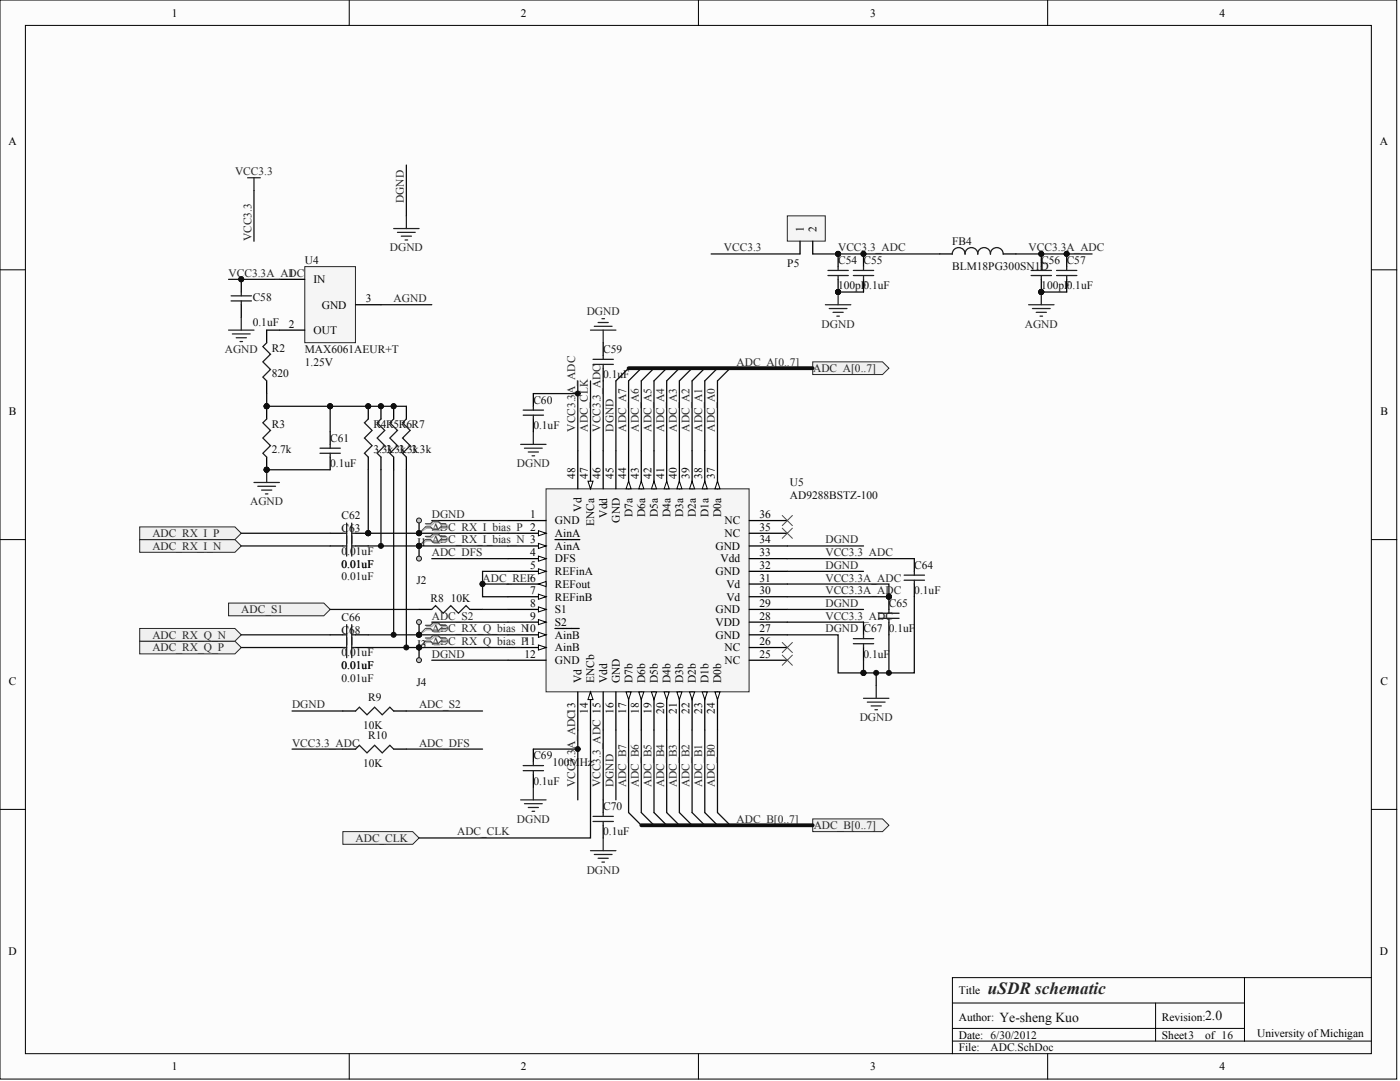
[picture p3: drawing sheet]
<svg xmlns="http://www.w3.org/2000/svg" width="466mm" height="359mm" viewBox="0 0 466 359" stroke-linecap="round" stroke-linejoin="round" font-family="sans-serif">
<defs><g id="words">
<text font-size="5.7" fill="#262626" x="328.6" y="330.6">uSDR schematic</text>
<g font-size="4.6" fill="#0e0e0e">
<text x="332.4" y="339.8">Ye-sheng Kuo</text>
<text x="400.8" y="339.3">2.0</text>
</g>
<g font-size="3.8">
<text x="57.1" y="5.5">1</text>
<text x="173.3" y="5.5">2</text>
<text x="289.4" y="5.5">3</text>
<text x="405.6" y="5.5">4</text>
<text x="2.8" y="48.3">A</text>
<text x="459" y="48.3">A</text>
<text x="267.4" y="77.3" transform="rotate(-90 267.4 77.3)">1</text>
<text x="271.6" y="77.3" transform="rotate(-90 271.6 77.3)">2</text>
<text x="96.1" y="92">1</text>
<text x="104.3" y="94.2">IN</text>
<text x="121.6" y="100.5">3</text>
<text x="107" y="102.6">GND</text>
<text x="96.1" y="108.9">2</text>
<text x="104.3" y="111">OUT</text>
<text x="3" y="138">B</text>
<text x="459.1" y="138">B</text>
<text x="191.3" y="159.2" transform="rotate(-90 191.3 159.2)">48</text>
<text x="195.6" y="159.2" transform="rotate(-90 195.6 159.2)">47</text>
<text x="199.8" y="159.2" transform="rotate(-90 199.8 159.2)">46</text>
<text x="204" y="159.2" transform="rotate(-90 204 159.2)">45</text>
<text x="208.2" y="159.2" transform="rotate(-90 208.2 159.2)">44</text>
<text x="212.5" y="159.2" transform="rotate(-90 212.5 159.2)">43</text>
<text x="216.7" y="159.2" transform="rotate(-90 216.7 159.2)">42</text>
<text x="220.9" y="159.2" transform="rotate(-90 220.9 159.2)">41</text>
<text x="225.1" y="159.2" transform="rotate(-90 225.1 159.2)">40</text>
<text x="229.4" y="159.2" transform="rotate(-90 229.4 159.2)">39</text>
<text x="233.6" y="159.2" transform="rotate(-90 233.6 159.2)">38</text>
<text x="237.8" y="159.2" transform="rotate(-90 237.8 159.2)">37</text>
<text x="176.3" y="172.3">1</text>
<text x="193.5" y="170.2" transform="rotate(-90 193.5 170.2)">Vd</text>
<text x="201.9" y="172.1" transform="rotate(-90 201.9 172.1)">Vdd</text>
<text x="206.1" y="173.8" transform="rotate(-90 206.1 173.8)">GND</text>
<text x="210.3" y="171.8" transform="rotate(-90 210.3 171.8)">D7a</text>
<text x="214.6" y="171.8" transform="rotate(-90 214.6 171.8)">D6a</text>
<text x="218.8" y="171.8" transform="rotate(-90 218.8 171.8)">D5a</text>
<text x="223" y="171.8" transform="rotate(-90 223 171.8)">D4a</text>
<text x="227.2" y="171.8" transform="rotate(-90 227.2 171.8)">D3a</text>
<text x="231.5" y="171.8" transform="rotate(-90 231.5 171.8)">D2a</text>
<text x="235.7" y="171.8" transform="rotate(-90 235.7 171.8)">D1a</text>
<text x="239.9" y="171.8" transform="rotate(-90 239.9 171.8)">D0a</text>
<text x="252.6" y="172.3">36</text>
<text x="184.6" y="174.4">GND</text>
<text x="184.6" y="178.6">AinA</text>
<text x="197.7" y="174.8" transform="rotate(-90 197.7 174.8)">ENCa</text>
<text x="241" y="178.6">NC</text>
<text x="241" y="174.4">NC</text>
<text x="252.6" y="176.5">35</text>
<text x="176.3" y="184.9">4</text>
<text x="184.6" y="182.8">AinA</text>
<text x="238" y="182.8">GND</text>
<text x="252.6" y="184.9">33</text>
<text x="252.6" y="180.7">34</text>
<text x="176.3" y="189.2">5</text>
<text x="184.6" y="187">DFS</text>
<text x="184.6" y="191.3">REFinA</text>
<text x="238" y="191.3">GND</text>
<text x="239.7" y="187">Vdd</text>
<text x="252.6" y="189.2">32</text>
<text x="176.3" y="197.6">7</text>
<text x="184.6" y="195.5">REFout</text>
<text x="241.6" y="195.5">Vd</text>
<text x="252.6" y="197.6">30</text>
<text x="252.6" y="193.4">31</text>
<text x="176.3" y="201.8">8</text>
<text x="184.6" y="199.7">REFinB</text>
<text x="184.6" y="203.9">S1</text>
<text x="238" y="203.9">GND</text>
<text x="241.6" y="199.7">Vd</text>
<text x="252.6" y="201.8">29</text>
<text x="176.3" y="206">9</text>
<text x="184.6" y="208.2">S2</text>
<text x="238" y="208.2">VDD</text>
<text x="252.6" y="206">28</text>
<text x="174.4" y="210.3">10</text>
<text x="184.6" y="212.4">AinB</text>
<text x="238" y="212.4">GND</text>
<text x="252.6" y="214.5">26</text>
<text x="252.6" y="210.3">27</text>
<text x="174.4" y="218.7">12</text>
<text x="184.6" y="216.6">AinB</text>
<text x="184.6" y="220.8">GND</text>
<text x="241" y="220.8">NC</text>
<text x="241" y="216.6">NC</text>
<text x="252.6" y="218.7">25</text>
<text x="3" y="227.7">C</text>
<text x="193.5" y="227.2" transform="rotate(-90 193.5 227.2)">Vd</text>
<text x="197.7" y="227.2" transform="rotate(-90 197.7 227.2)">ENCb</text>
<text x="201.9" y="227.2" transform="rotate(-90 201.9 227.2)">Vdd</text>
<text x="206.1" y="227.2" transform="rotate(-90 206.1 227.2)">GND</text>
<text x="210.3" y="227.2" transform="rotate(-90 210.3 227.2)">D7b</text>
<text x="214.6" y="227.2" transform="rotate(-90 214.6 227.2)">D6b</text>
<text x="218.8" y="227.2" transform="rotate(-90 218.8 227.2)">D5b</text>
<text x="223" y="227.2" transform="rotate(-90 223 227.2)">D4b</text>
<text x="227.2" y="227.2" transform="rotate(-90 227.2 227.2)">D3b</text>
<text x="231.5" y="227.2" transform="rotate(-90 231.5 227.2)">D2b</text>
<text x="235.7" y="227.2" transform="rotate(-90 235.7 227.2)">D1b</text>
<text x="239.9" y="227.2" transform="rotate(-90 239.9 227.2)">D0b</text>
<text x="459.1" y="227.7">C</text>
<text x="195.6" y="237.3" transform="rotate(-90 195.6 237.3)">14</text>
<text x="204" y="237.3" transform="rotate(-90 204 237.3)">16</text>
<text x="208.2" y="237.3" transform="rotate(-90 208.2 237.3)">17</text>
<text x="212.5" y="237.3" transform="rotate(-90 212.5 237.3)">18</text>
<text x="216.7" y="237.3" transform="rotate(-90 216.7 237.3)">19</text>
<text x="220.9" y="237.3" transform="rotate(-90 220.9 237.3)">20</text>
<text x="225.1" y="237.3" transform="rotate(-90 225.1 237.3)">21</text>
<text x="229.4" y="237.3" transform="rotate(-90 229.4 237.3)">22</text>
<text x="233.6" y="237.3" transform="rotate(-90 233.6 237.3)">23</text>
<text x="237.8" y="237.3" transform="rotate(-90 237.8 237.3)">24</text>
<text x="2.8" y="317.4">D</text>
<text x="459" y="317.4">D</text>
<text x="318.9" y="330.6">Title</text>
<text x="318.9" y="339.5">Author:</text>
<text x="386.5" y="339.5">Revision:</text>
<text x="318.9" y="345.4">Date: 6/30/2012</text>
<text x="386.5" y="345.4">Sheet3</text>
<text x="400.8" y="345.4">of 16</text>
<text x="418.2" y="344.9">University ofMichigan</text>
<text x="318.9" y="349.6">File:</text>
<text x="57.1" y="355.9">1</text>
<text x="173.3" y="355.9">2</text>
<text x="289.4" y="355.9">3</text>
<text x="405.6" y="355.9">4</text>
</g>
<g font-size="3.8" fill="#262626">
<text x="78.2" y="58.3">VCC3.3</text>
<text x="134.3" y="67.6" transform="rotate(-90 134.3 67.6)">DGND</text>
<text x="83.6" y="80.2" transform="rotate(-90 83.6 80.2)">VCC3.3</text>
<text x="129.7" y="83.6">DGND</text>
<text x="240.8" y="83.6">VCC3.3</text>
<text x="278.8" y="83.6">VCC3.3_ADC</text>
<text x="342.1" y="83.6">VCC3.3A_ADC</text>
<text x="76" y="92">VCC3.3A_ADC</text>
<text x="130.9" y="100.5">AGND</text>
<text x="195.1" y="104.7">DGND</text>
<text x="273.3" y="108.9">DGND</text>
<text x="340.9" y="108.9">AGND</text>
<text x="74.8" y="117.4">AGND</text>
<text x="245" y="121.6">ADC_A[0..7]</text>
<text x="270.5" y="123.7">ADC_A[0..7]</text>
<text x="191.3" y="143.6" transform="rotate(-90 191.3 143.6)">VCC3.3A_ADC</text>
<text x="195.6" y="143.6" transform="rotate(-90 195.6 143.6)">ADC_CLK</text>
<text x="199.8" y="143.6" transform="rotate(-90 199.8 143.6)">VCC3.3_ADC</text>
<text x="204" y="143.6" transform="rotate(-90 204 143.6)">DGND</text>
<text x="208.2" y="143.6" transform="rotate(-90 208.2 143.6)">ADC_A7</text>
<text x="212.5" y="143.6" transform="rotate(-90 212.5 143.6)">ADC_A6</text>
<text x="216.7" y="143.6" transform="rotate(-90 216.7 143.6)">ADC_A5</text>
<text x="220.9" y="143.6" transform="rotate(-90 220.9 143.6)">ADC_A4</text>
<text x="225.1" y="143.6" transform="rotate(-90 225.1 143.6)">ADC_A3</text>
<text x="229.4" y="143.6" transform="rotate(-90 229.4 143.6)">ADC_A2</text>
<text x="233.6" y="143.6" transform="rotate(-90 233.6 143.6)">ADC_A1</text>
<text x="237.8" y="143.6" transform="rotate(-90 237.8 143.6)">ADC_A0</text>
<text x="171.9" y="155.4">DGND</text>
<text x="83.2" y="168">AGND</text>
<text x="143.6" y="172.3">DGND</text>
<text x="50.7" y="178.6">ADC_RX_I_P</text>
<text x="143.6" y="176.5">ADC_RX_I_bias_P 2</text>
<text x="50.7" y="182.8">ADC_RX_I_N</text>
<text x="143.6" y="184.9">ADC_DFS</text>
<text x="274.6" y="184.9">VCC3.3_ADC</text>
<text x="274.6" y="180.7">DGND</text>
<text x="274.6" y="189.2">DGND</text>
<text x="160.5" y="193.4">ADC_REF6</text>
<text x="274.6" y="193.4">VCC3.3A_ADC</text>
<text x="274.6" y="197.6">VCC3.3A_ADC</text>
<text x="80.3" y="203.9">ADC_S1</text>
<text x="274.6" y="201.8">DGND</text>
<text x="143.6" y="206">ADC_S2</text>
<text x="274.6" y="206">VCC3.3_ADC</text>
<text x="50.7" y="212.4">ADC_RX_Q_N</text>
<text x="143.6" y="210.3">ADC_RX_Q_bias_N</text>
<text x="274.6" y="210.3">DGND C67</text>
<text x="50.7" y="216.6">ADC_RX_Q_P</text>
<text x="143.6" y="218.7">DGND</text>
<text x="97.1" y="235.6">DGND</text>
<text x="139.4" y="235.6">ADC_S2</text>
<text x="286" y="239.8">DGND</text>
<text x="97.1" y="248.3">VCC3.3_ADC</text>
<text x="139.4" y="248.3">ADC_DFS</text>
<text x="191.3" y="261.8" transform="rotate(-90 191.3 261.8)">VCC3.3A_ADC13</text>
<text x="199.8" y="261.8" transform="rotate(-90 199.8 261.8)">VCC3.3_ADC 15</text>
<text x="204" y="261.8" transform="rotate(-90 204 261.8)">DGND</text>
<text x="208.2" y="261.8" transform="rotate(-90 208.2 261.8)">ADC_B7</text>
<text x="212.5" y="261.8" transform="rotate(-90 212.5 261.8)">ADC_B6</text>
<text x="216.7" y="261.8" transform="rotate(-90 216.7 261.8)">ADC_B5</text>
<text x="220.9" y="261.8" transform="rotate(-90 220.9 261.8)">ADC_B4</text>
<text x="225.1" y="261.8" transform="rotate(-90 225.1 261.8)">ADC_B3</text>
<text x="229.4" y="261.8" transform="rotate(-90 229.4 261.8)">ADC_B2</text>
<text x="233.6" y="261.8" transform="rotate(-90 233.6 261.8)">ADC_B1</text>
<text x="237.8" y="261.8" transform="rotate(-90 237.8 261.8)">ADC_B0</text>
<text x="171.9" y="273.6">DGND</text>
<text x="245" y="273.6">ADC_B[0..7]</text>
<text x="270.7" y="275.7">ADC_B[0..7]</text>
<text x="118.3" y="279.9">ADC_CLK</text>
<text x="152.1" y="277.8">ADC_CLK</text>
<text x="195.1" y="290.5">DGND</text>
</g>
<g font-size="3.8" fill="#0e0e0e">
<text x="316.7" y="81.5">FB4</text>
<text x="101.4" y="87.8">U4</text>
<text x="261.9" y="88.7">P5</text>
<text x="278.8" y="87.8">C54 C55</text>
<text x="316.7" y="89.9">BLM18PG300SN1D</text>
<text x="346.4" y="87.8">C56 C57</text>
<text x="84.1" y="100.1">C58</text>
<text x="278.8" y="96.3">100pF</text>
<text x="287.2" y="96.3">0.1uF</text>
<text x="346.4" y="96.3">100pF</text>
<text x="354.8" y="96.3">0.1uF</text>
<text x="84.1" y="108.5">0.1uF</text>
<text x="90.4" y="117">R2</text>
<text x="101.4" y="117.4">MAX6061AEUR+T</text>
<text x="200.6" y="117.4">C59</text>
<text x="90.4" y="125.4">820</text>
<text x="101.4" y="121.6">1.25V</text>
<text x="200.6" y="125.8">0.1uF</text>
<text x="177.4" y="134.3">C60</text>
<text x="90.4" y="142.3">R3</text>
<text x="124.2" y="142.3">R4R5R6R7</text>
<text x="177.4" y="142.7">0.1uF</text>
<text x="109.8" y="146.9">C61</text>
<text x="90.4" y="150.7">2.7k</text>
<text x="109.8" y="155.4">0.1uF</text>
<text x="124.2" y="150.7">3.3k 3.3k</text>
<text x="128.4" y="150.7">3.3k 3.3k</text>
<text x="262.7" y="161.7">U5</text>
<text x="262.7" y="165.9">AD9288BSTZ-100</text>
<text x="113.6" y="172.7">C62</text>
<text x="113.6" y="176.9">C63</text>
<text x="113.6" y="184.5">0.01uF</text>
<text x="138.5" y="181.6">J1 ADC_RX_I_bias_N 3</text>
<text x="113.6" y="188.7">0.01uF</text>
<text x="304.1" y="189.2">C64</text>
<text x="113.6" y="193">0.01uF</text>
<text x="138.5" y="194.2">J2</text>
<text x="304.1" y="197.6">0.1uF</text>
<text x="143.2" y="200.1">R8</text>
<text x="149.9" y="200.1">10K</text>
<text x="295.7" y="201.8">C65</text>
<text x="113.6" y="206.5">C66</text>
<text x="113.6" y="210.7">C68</text>
<text x="138.5" y="215.3">J3 ADC_RX_Q_bias_P11</text>
<text x="295.7" y="210.3">0.1uF</text>
<text x="113.6" y="218.3">0.01uF</text>
<text x="287.2" y="218.7">0.1uF</text>
<text x="113.6" y="222.5">0.01uF</text>
<text x="113.6" y="226.7">0.01uF</text>
<text x="138.5" y="228">J4</text>
<text x="122.5" y="233.1">R9</text>
<text x="120.8" y="242.4">10K</text>
<text x="122.5" y="245.7">R10</text>
<text x="120.8" y="255">10K</text>
<text x="177.4" y="252.5">C69</text>
<text x="183.7" y="254.6">100MHz</text>
<text x="177.4" y="260.9">0.1uF</text>
<text x="200.6" y="269.4">C70</text>
<text x="200.6" y="277.8">0.1uF</text>
<text x="329.5" y="349.6">ADC.SchDoc</text>
</g>
</g></defs>
<g fill="#fcfcfc" stroke="#000" stroke-width=".33">
<path d="M0 0h464.6v358.8h-464.6z"/>
<path d="M8.4 8.5h447.7v341.9h-447.7z"/>
</g>
<g fill="none" stroke="#000" stroke-width=".33">
<path d="M116.2 0v8.5M232.3 0v8.5M348.5 0v8.5M0 89.7h8.4M456.2 89.7h8.4M0 179.4h8.4M456.2 179.4h8.4M0 269.2h8.4M456.2 269.2h8.4M316.8 333.5h97.1M384.4 333.5v12.7M413.9 325.1h-97.1v25.3"/>
<path d="M456.2 325.1h-42.3v21.1M116.2 350.4v8.5M232.3 350.4v8.5M316.8 346.2h139.4M316.8 342h97.1M348.5 350.4v8.5"/>
</g>
<path d="M181.6 162.6h67.6v67.5h-67.6z" fill="#f5f5f5" stroke="#262626" stroke-width=".33"/>
<path d="M169 173.1h12.6M169 177.3h12.6" fill="none" stroke="#000" stroke-width=".42"/>
<path d="M179.1 176.5l2.5 .8-2.5 .9z" fill="#fcfcfc" stroke="#000" stroke-width=".33"/>
<path d="M169 181.6h12.6" fill="none" stroke="#000" stroke-width=".42"/>
<path d="M179.1 180.7l2.5 .9-2.5 .8z" fill="#fcfcfc" stroke="#000" stroke-width=".33"/>
<path d="M184.6 179.4h8.3M169 185.8h12.6" fill="none" stroke="#000" stroke-width=".42"/>
<path d="M179.1 184.9l2.5 .9-2.5 .8z" fill="#fcfcfc" stroke="#000" stroke-width=".33"/>
<path d="M169 190h12.6" fill="none" stroke="#000" stroke-width=".42"/>
<path d="M179.1 189.2l2.5 .8-2.5 .8z" fill="#fcfcfc" stroke="#000" stroke-width=".33"/>
<path d="M169 194.2h12.6" fill="none" stroke="#000" stroke-width=".42"/>
<path d="M179.1 194.2l2.5-.8v1.7z" fill="#fcfcfc" stroke="#000" stroke-width=".33"/>
<path d="M169 198.4h12.6" fill="none" stroke="#000" stroke-width=".42"/>
<path d="M179.1 197.6l2.5 .8-2.5 .9z" fill="#fcfcfc" stroke="#000" stroke-width=".33"/>
<path d="M169 202.7h12.6" fill="none" stroke="#000" stroke-width=".42"/>
<path d="M179.1 201.8l2.5 .9-2.5 .8z" fill="#fcfcfc" stroke="#000" stroke-width=".33"/>
<path d="M169 206.9h12.6" fill="none" stroke="#000" stroke-width=".42"/>
<path d="M179.1 206l2.5 .9-2.5 .8z" fill="#fcfcfc" stroke="#000" stroke-width=".33"/>
<path d="M169 211.1h12.6" fill="none" stroke="#000" stroke-width=".42"/>
<path d="M179.1 210.3l2.5 .8-2.5 .9z" fill="#fcfcfc" stroke="#000" stroke-width=".33"/>
<path d="M169 215.3h12.6M184.6 209h8" fill="none" stroke="#000" stroke-width=".42"/>
<path d="M179.1 214.5l2.5 .8-2.5 .9z" fill="#fcfcfc" stroke="#000" stroke-width=".33"/>
<path d="M169 219.6h12.6M192.2 230.1v12.7M196.4 230.1v12.7" fill="none" stroke="#000" stroke-width=".42"/>
<path d="M196.4 230.1l.9 2.5h-1.7z" fill="#fcfcfc" stroke="#000" stroke-width=".33"/>
<path d="M200.6 230.1v12.7M204.9 230.1v12.7M209.1 230.1v12.7" fill="none" stroke="#000" stroke-width=".42"/>
<path d="M208.2 230.1h1.7l-.8 2.5z" fill="#fcfcfc" stroke="#000" stroke-width=".33"/>
<path d="M213.3 230.1v12.7" fill="none" stroke="#000" stroke-width=".42"/>
<path d="M212.5 230.1h1.6l-.8 2.5z" fill="#fcfcfc" stroke="#000" stroke-width=".33"/>
<path d="M217.5 230.1v12.7" fill="none" stroke="#000" stroke-width=".42"/>
<path d="M216.7 230.1h1.7l-.9 2.5z" fill="#fcfcfc" stroke="#000" stroke-width=".33"/>
<path d="M221.8 230.1v12.7" fill="none" stroke="#000" stroke-width=".42"/>
<path d="M220.9 230.1h1.7l-.8 2.5z" fill="#fcfcfc" stroke="#000" stroke-width=".33"/>
<path d="M226 230.1v12.7" fill="none" stroke="#000" stroke-width=".42"/>
<path d="M225.1 230.1h1.7l-.8 2.5z" fill="#fcfcfc" stroke="#000" stroke-width=".33"/>
<path d="M230.2 230.1v12.7" fill="none" stroke="#000" stroke-width=".42"/>
<path d="M229.4 230.1h1.6l-.8 2.5z" fill="#fcfcfc" stroke="#000" stroke-width=".33"/>
<path d="M234.4 230.1v12.7" fill="none" stroke="#000" stroke-width=".42"/>
<path d="M233.6 230.1h1.7l-.9 2.5z" fill="#fcfcfc" stroke="#000" stroke-width=".33"/>
<path d="M238.6 230.1v12.7" fill="none" stroke="#000" stroke-width=".42"/>
<path d="M237.8 230.1h1.7l-.9 2.5z" fill="#fcfcfc" stroke="#000" stroke-width=".33"/>
<g fill="none" stroke="#000" stroke-width=".42">
<path d="M238.6 149.9v12.7M249.2 177.3h12.7M249.2 173.1h12.7M249.2 198.4h12.7M249.2 194.2h12.7M249.2 190h12.7M249.2 185.8h12.7M249.2 181.6h12.7M249.2 219.6h12.7M249.2 215.3h12.7M249.2 211.1h12.7M249.2 206.9h12.7"/>
<path d="M249.2 202.7h12.7"/>
</g>
<path d="M238.6 160l.9 2.6h-1.7z" fill="#fcfcfc" stroke="#000" stroke-width=".33"/>
<path d="M234.4 149.9v12.7" fill="none" stroke="#000" stroke-width=".42"/>
<path d="M234.4 160l.9 2.6h-1.7z" fill="#fcfcfc" stroke="#000" stroke-width=".33"/>
<path d="M230.2 149.9v12.7" fill="none" stroke="#000" stroke-width=".42"/>
<path d="M230.2 160l.8 2.6h-1.6z" fill="#fcfcfc" stroke="#000" stroke-width=".33"/>
<path d="M226 149.9v12.7" fill="none" stroke="#000" stroke-width=".42"/>
<path d="M226 160l.8 2.6h-1.7z" fill="#fcfcfc" stroke="#000" stroke-width=".33"/>
<path d="M221.8 149.9v12.7" fill="none" stroke="#000" stroke-width=".42"/>
<path d="M221.8 160l.8 2.6h-1.7z" fill="#fcfcfc" stroke="#000" stroke-width=".33"/>
<path d="M217.5 149.9v12.7" fill="none" stroke="#000" stroke-width=".42"/>
<path d="M217.5 160l.9 2.6h-1.7z" fill="#fcfcfc" stroke="#000" stroke-width=".33"/>
<path d="M213.3 149.9v12.7" fill="none" stroke="#000" stroke-width=".42"/>
<path d="M213.3 160l.8 2.6h-1.6z" fill="#fcfcfc" stroke="#000" stroke-width=".33"/>
<path d="M209.1 149.9v12.7" fill="none" stroke="#000" stroke-width=".42"/>
<path d="M209.1 160l.8 2.6h-1.7z" fill="#fcfcfc" stroke="#000" stroke-width=".33"/>
<path d="M196.4 149.9v12.7M200.6 149.9v12.7M204.9 149.9v12.7" fill="none" stroke="#000" stroke-width=".42"/>
<path d="M195.6 160h1.7l-.9 2.6z" fill="#fcfcfc" stroke="#000" stroke-width=".33"/>
<path d="M192.2 149.9v12.7" fill="none" stroke="#000" stroke-width=".42"/>
<path d="M82.4 59.1h4.2M84.5 59.1v4.2M130.9 76h8.5M132.2 77.3h5.9M133.5 78.5h3.4M134.7 79.8h.9M135.2 71.8v4.2" fill="none" stroke="#262626" stroke-width=".42"/>
<path d="M135.2 54.9v16.9M84.5 63.3v16.9M143.6 173.1h25.4M160.5 194.2h8.5M169 190h-8.5v8.4h8.5M143.6 219.6h25.4" fill="none" stroke="#0e0e0e" stroke-width=".42"/>
<circle cx="160.5" cy="194.2" r=".82" fill="#0e0e0e" stroke="#0e0e0e" stroke-width=".33"/>
<g fill="#f0f0f0" stroke="#262626" stroke-width=".33">
<path d="M46.5 213.2h31.6l2.2 2.1-2.2 2.1h-31.6z" fill-rule="evenodd"/>
<path d="M46.5 209h31.6l2.2 2.1-2.2 2.1h-31.6z" fill-rule="evenodd"/>
<path d="M46.5 179.4h31.6l2.2 2.2-2.2 2.1h-31.6z" fill-rule="evenodd"/>
<path d="M46.5 175.2h31.6l2.2 2.1-2.2 2.1h-31.6z" fill-rule="evenodd"/>
</g>
<path d="M196.4 126.7v23.2" fill="none" stroke="#0e0e0e" stroke-width=".42"/>
<path d="M114 276.6h23.3l2.1 2.1-2.1 2.1h-23.3z" fill-rule="evenodd" fill="#f0f0f0" stroke="#262626" stroke-width=".33"/>
<g fill="none" stroke="#0e0e0e" stroke-width=".42">
<path d="M177.4 130.9h14.8M192.2 126.7v23.2M200.6 126.7v23.2M204.9 126.7v23.2M209.1 126.7v23.2M213.3 126.7v23.2M217.5 126.7v23.2M221.8 126.7v23.2M226 126.7v23.2M230.2 126.7v23.2M234.4 126.7v23.2M238.6 126.7v23.2"/>
<path d="M261.9 190h25.3M261.9 185.8h42.2M261.9 181.6h25.3M304.1 198.4v25.4h-16.9M261.9 202.7h25.3M261.9 206.9h25.3M295.7 211.1v12.7M291.4 223.8v4.2M177.4 249.1h14.8M192.2 242.8v23.2M200.6 242.8v23.2M204.9 242.8v23.2"/>
</g>
<g fill="#0e0e0e" stroke="#0e0e0e" stroke-width=".33">
<circle cx="192.2" cy="249.1" r=".82"/>
<circle cx="192.2" cy="130.9" r=".82"/>
<circle cx="287.2" cy="223.8" r=".82"/>
<circle cx="295.6" cy="223.8" r=".82"/>
<circle cx="291.4" cy="223.8" r=".82"/>
<circle cx="160.5" cy="194.2" r=".82"/>
</g>
<g fill="none" stroke="#262626" stroke-width=".42">
<path d="M196.4 109.8h8.5M197.7 108.5h5.9M198.9 107.2h3.4M200.2 106h.9M200.6 109.8v4.2M173.2 147.8h8.4M174.4 149h6M175.7 150.3h3.4M177 151.6h.8M177.4 143.6v4.2M287.2 232.2h8.5M288.5 233.5h5.9"/>
<path d="M289.8 234.8h3.3M291 236h.9M291.4 228v4.2M173.2 266h8.4M174.4 267.3h6M175.7 268.5h3.4M177 269.8h.8M177.4 261.8v4.2M200.6 278.7v4.2M196.4 282.9h8.5M197.7 284.1h5.9M198.9 285.4h3.4"/>
<path d="M200.2 286.7h.9"/>
</g>
<path d="M260.2 171.4l3.4 3.4M260.2 175.6l3.4 3.4M263.6 171.4l-3.4 3.4M263.6 175.6l-3.4 3.4M260.2 213.6l3.4 3.4M260.2 217.9l3.4 3.3M263.6 213.6l-3.4 3.4M263.6 217.9l-3.4 3.3" fill="none" stroke="#4c4c4c" stroke-width=".33"/>
<path d="M270.3 120.3h23.3l2.1 2.1-2.1 2.2h-23.3z" fill-rule="evenodd" fill="#f0f0f0" stroke="#262626" stroke-width=".33"/>
<path d="M196.4 242.8v35.9h-57M209.1 242.8v27.4M213.3 242.8v27.4M217.5 242.8v27.4M221.8 242.8v27.4M226 242.8v27.4M230.2 242.8v27.4M234.4 242.8v27.4M238.6 242.8v27.4" fill="none" stroke="#0e0e0e" stroke-width=".42"/>
<g fill="none" stroke="#000" stroke-width=".42">
<path d="M200.6 114v4.2M177.4 130.9v4.2M177.4 139.3v4.3M200.6 122.4v4.3M295.7 198.4v4.3M304.1 185.8v4.2M304.1 194.2v4.2M287.2 206.9v4.2M287.2 215.3v4.3M295.7 206.9v4.2M177.4 249.1v4.2M177.4 257.6v4.2"/>
<path d="M200.6 266v4.2M200.6 274.4v4.3"/>
</g>
<g fill="none" stroke="#1c1c1c" stroke-width=".42">
<path d="M197.3 119.5h6.7M200.6 118.2v1.3M174 136.4h6.8M174 138.1h6.8M177.4 135.1v1.3M177.4 138.1v1.2M197.3 121.2h6.7M200.6 121.2v1.2M300.7 191.3h6.8M300.7 193h6.8M304.1 190v1.3M304.1 193v1.2"/>
<path d="M283.8 212.4h6.8M283.8 214.1h6.8M287.2 211.1v1.3M287.2 214.1v1.2M292.3 203.9h6.7M292.3 205.6h6.7M295.7 202.7v1.2M295.7 205.6v1.3M174 254.6h6.8M174 256.3h6.8M177.4 253.3v1.3M177.4 256.3v1.3"/>
<path d="M197.3 271.5h6.7M197.3 273.2h6.7M200.6 270.2v1.3M200.6 273.2v1.2"/>
</g>
<circle cx="295.6" cy="198.4" r=".82" fill="#0e0e0e" stroke="#0e0e0e" stroke-width=".33"/>
<path d="M270.3 272.3h23.3l2.1 2.1-2.1 2.2h-23.3z" fill-rule="evenodd" fill="#f0f0f0" stroke="#262626" stroke-width=".33"/>
<path d="M101.4 88.7h16.8v25.3h-16.8z" fill="#f5f5f5" stroke="#262626" stroke-width=".33"/>
<g fill="none" stroke="#000" stroke-width=".42">
<path d="M80.3 92.9v4.2M92.9 92.9h8.5M80.3 101.3v4.3M88.7 109.8v4.2M92.9 109.8h8.5M118.3 101.3h8.4M88.7 126.7v4.2M88.7 135.1v4.2M122.5 135.1v4.2M126.7 135.1v4.2M130.9 135.1v4.2M135.2 135.1v4.2"/>
<path d="M88.7 152v4.2M109.8 143.6v4.2M109.8 152v4.2M122.5 152v4.2M126.7 152v4.2M130.9 152v4.2M135.2 152v4.2M109.8 177.3h4.2M118.3 177.3h4.2M109.8 181.6h4.2M118.3 181.6h4.2M109.8 211.1h4.2"/>
<path d="M109.8 215.3h4.2M118.3 211.1h4.2M118.3 215.3h4.2"/>
</g>
<g fill="none" stroke="#0e0e0e" stroke-width=".42">
<path d="M76 92.9h16.9M88.7 109.8h4.2M126.7 101.3h16.9M109.8 135.1h25.4M209.1 122.4l-4.2 4.3M213.3 122.4l-4.2 4.3M217.5 122.4l-4.2 4.3M221.8 122.4l-4.3 4.3M226 122.4l-4.2 4.3M230.2 122.4l-4.2 4.3M234.4 122.4l-4.2 4.3M238.6 122.4l-4.2 4.3"/>
<path d="M242.9 122.4l-4.3 4.3M88.7 156.2h21.1M122.5 156.2v21.1h46.5M126.7 156.2v25.4M130.9 156.2v54.9M135.2 156.2v59.1M122.5 181.6h46.5M122.5 211.1h46.5M122.5 215.3h46.5M209.1 270.2l4.2 4.2M213.3 270.2l4.2 4.2M217.5 270.2l4.3 4.2"/>
<path d="M221.8 270.2l4.2 4.2M226 270.2l4.2 4.2M230.2 270.2l4.2 4.2M234.4 270.2l4.2 4.2M238.6 270.2l4.3 4.2"/>
</g>
<g fill="#0e0e0e" stroke="#0e0e0e" stroke-width=".33">
<circle cx="80.2" cy="92.9" r=".82"/>
<circle cx="88.7" cy="156.2" r=".82"/>
<circle cx="88.7" cy="135.1" r=".82"/>
<circle cx="122.5" cy="135.1" r=".82"/>
<circle cx="126.7" cy="135.1" r=".82"/>
<circle cx="130.9" cy="135.1" r=".82"/>
<circle cx="122.5" cy="177.3" r=".82"/>
<circle cx="135.1" cy="215.3" r=".82"/>
<circle cx="130.9" cy="211.1" r=".82"/>
<circle cx="126.7" cy="181.5" r=".82"/>
<circle cx="109.8" cy="135.1" r=".82"/>
<circle cx="139.4" cy="177.3" r=".82"/>
<circle cx="139.4" cy="181.5" r=".82"/>
<circle cx="139.4" cy="211.1" r=".82"/>
<circle cx="139.4" cy="215.3" r=".82"/>
</g>
<g fill="none" stroke="#1c1c1c" stroke-width=".42">
<path d="M76.9 98.4h6.7M80.3 97.1v1.3M76.9 100.1h6.7M80.3 100.1v1.2M88.7 114l-1.3 1.3 2.6 2.5-2.6 2.5 2.6 2.6-2.6 2.5 1.3 1.3M88.7 139.3l-1.3 1.3 2.6 2.5-2.6 2.6 2.6 2.5-2.6 2.5 1.3 1.3M122.5 139.3l-1.3 1.3 2.6 2.5-2.6 2.6 2.6 2.5-2.6 2.5 1.3 1.3M126.7 139.3l-1.3 1.3 2.6 2.5-2.6 2.6 2.6 2.5-2.6 2.5 1.3 1.3M130.9 139.3l-1.2 1.3 2.5 2.5-2.5 2.6 2.5 2.5-2.5 2.5 1.2 1.3M135.2 139.3l-1.3 1.3 2.5 2.5-2.5 2.6 2.5 2.5-2.5 2.5 1.3 1.3M106.4 149h6.8M106.4 150.7h6.8"/>
<path d="M109.8 147.8v1.2M109.8 150.7v1.3M114 177.3h1.3M115.3 174v10.9M117 174v10.9M117 177.3h1.3M114 181.6h1.3M117 181.6h1.3M114 211.1h1.3M114 215.3h1.3M115.3 207.7v11M117 207.7v11"/>
<path d="M117 211.1h1.3M117 215.3h1.3"/>
</g>
<path d="M76 109.8h8.5M77.3 111h5.9M78.6 112.3h3.3M79.8 113.6h.9M80.3 105.6v4.2M88.7 156.2v4.2M84.5 160.4h8.4M85.7 161.7h6M87 163h3.4M88.3 164.2h.8" fill="none" stroke="#262626" stroke-width=".42"/>
<path d="M209.1 122.4h61.2M213.3 274.4h57" fill="none" stroke="#0e0e0e" stroke-width="1.3"/>
<path d="M141.9 174.6h1.7l.9-.9h1.6l.9 .9h1.7M141.9 175.6h1.7l.9 .9h1.6l.9-.9h1.7M141.9 178.8h1.7l.9-.8h1.6l.9 .8h1.7M141.9 179.9h1.7l.9 .8h1.6l.9-.8h1.7M141.9 208.4h1.7l.9-.9h1.6l.9 .9h1.7M141.9 209.4h1.7l.9 .9h1.6l.9-.9h1.7M141.9 212.6h1.7l.9-.9h1.6l.9 .9h1.7M141.9 213.6h1.7l.9 .9h1.6l.9-.9h1.7" fill="none" stroke="#aeaeae" stroke-width=".42"/>
<path d="M141.9 175.6l-2.5 1.7M141.9 179.9l-2.5 1.7M141.9 209.4l-2.5 1.7M141.9 213.6l-2.5 1.7" fill="none" stroke="#aeaeae" stroke-width=".33"/>
<path d="M141.5 174.2h1.7l.8-.9h1.7l.9 .9h1.7M141.5 175.2h1.7l.8 .9h1.7l.9-.9h1.7M141.5 178.4h1.7l.8-.9h1.7l.9 .9h1.7M141.5 179.4h1.7l.8 .9h1.7l.9-.9h1.7M141.5 207.9h1.7l.8-.8h1.7l.9 .8h1.7M141.5 209h1.7l.8 .8h1.7l.9-.8h1.7M141.5 212.2h1.7l.8-.9h1.7l.9 .9h1.7M141.5 213.2h1.7l.8 .9h1.7l.9-.9h1.7" fill="none" stroke="#4c4c4c" stroke-width=".42"/>
<path d="M141.5 175.2l-2.1 2.1M141.5 179.4l-2.1 2.2M141.5 209l-2.1 2.1M141.5 213.2l-2.1 2.1" fill="none" stroke="#4c4c4c" stroke-width=".33"/>
<path d="M76 200.6h31.7l2.1 2.1-2.1 2.1h-31.7z" fill-rule="evenodd" fill="#f0f0f0" stroke="#262626" stroke-width=".33"/>
<g fill="none" stroke="#0e0e0e" stroke-width=".42">
<path d="M236.5 84.4h29.6M270.3 84.4h42.3M278.8 97.1h8.4M337.9 84.4h25.4M346.4 97.1h8.4M88.7 130.9v4.2h21.1v8.5M80.3 177.3h29.5M80.3 181.6h29.5M143.6 185.8h25.4M261.9 194.2h33.8v4.2h-33.8M80.3 211.1h29.5M80.3 215.3h29.5"/>
<path d="M109.8 202.7h29.6M160.5 202.7h8.5M261.9 211.1h16.9v12.7h8.4v-4.2M97.1 249.1h16.9M135.2 249.1h25.3"/>
</g>
<path d="M278.8 97.1v4.2M346.4 97.1v4.2M274.6 101.3h8.4M275.8 102.6h5.9M277.1 103.9h3.4M278.4 105.1h.8M342.1 101.3h8.5M343.4 102.6h5.9M344.7 103.9h3.3M345.9 105.1h.9" fill="none" stroke="#262626" stroke-width=".42"/>
<g fill="#0e0e0e" stroke="#0e0e0e" stroke-width=".33">
<circle cx="346.3" cy="97.1" r=".82"/>
<circle cx="346.3" cy="84.4" r=".82"/>
<circle cx="354.8" cy="84.4" r=".82"/>
<circle cx="287.2" cy="223.8" r=".82"/>
<circle cx="295.6" cy="198.4" r=".82"/>
<circle cx="109.8" cy="135.1" r=".82"/>
<circle cx="88.7" cy="135.1" r=".82"/>
<circle cx="278.8" cy="84.4" r=".82"/>
<circle cx="278.8" cy="97.1" r=".82"/>
<circle cx="287.2" cy="84.4" r=".82"/>
<circle cx="139.4" cy="177.3" r=".82"/>
</g>
<g fill="none" stroke="#000" stroke-width=".42">
<path d="M278.8 84.4v4.3M278.8 92.9v4.2M287.2 84.4v4.3M287.2 92.9v4.2M312.6 84.4h4.2M333.7 84.4h4.2M346.4 84.4v4.3M346.4 92.9v4.2M354.8 84.4v4.3M354.8 92.9v4.2M139.4 173.1v4.2M139.4 202.7h4.2"/>
<path d="M156.3 202.7h4.2M114 249.1h4.3M130.9 249.1h4.3"/>
</g>
<g fill="none" stroke="#1c1c1c" stroke-width=".42">
<path d="M275.4 89.9h6.8M275.4 91.6h6.8M278.8 88.7v1.2M278.8 91.6v1.3M283.8 89.9h6.8M283.8 91.6h6.8M287.2 88.7v1.2M287.2 91.6v1.3M316.7 84.5a2.13 2.13 0 0 1 2.2-2.2 2.13 2.13 0 0 1 2.1 2.2M321 84.5a2.13 2.13 0 0 1 2.1-2.2 2.13 2.13 0 0 1 2.1 2.2M325.2 84.5a2.13 2.13 0 0 1 2.1-2.2 2.13 2.13 0 0 1 2.2 2.2M329.4 84.5a2.13 2.13 0 0 1 2.2-2.2 2.13 2.13 0 0 1 2.1 2.2"/>
<path d="M343 89.9h6.7M343 91.6h6.7M346.4 88.7v1.2M346.4 91.6v1.3M351.4 89.9h6.8M351.4 91.6h6.8M354.8 88.7v1.2M354.8 91.6v1.3M143.6 202.7l1.3-1.3 2.5 2.5 2.5-2.5 2.6 2.5 2.5-2.5 1.3 1.3M118.3 249.1l1.2-1.3 2.6 2.6 2.5-2.6 2.5 2.6 2.6-2.6 1.2 1.3"/>
</g>
<circle cx="139.4" cy="173.1" r=".82" fill="#c0c0c0" stroke="#1c1c1c" stroke-width=".33"/>
<g fill="#0e0e0e" stroke="#0e0e0e" stroke-width=".33">
<circle cx="139.4" cy="177.3" r=".82"/>
<circle cx="139.4" cy="181.5" r=".82"/>
</g>
<path d="M139.4 181.6v4.2" fill="none" stroke="#000" stroke-width=".42"/>
<circle cx="139.4" cy="185.8" r=".82" fill="#c0c0c0" stroke="#1c1c1c" stroke-width=".33"/>
<g fill="#0e0e0e" stroke="#0e0e0e" stroke-width=".33">
<circle cx="139.4" cy="181.5" r=".82"/>
<circle cx="139.4" cy="211.1" r=".82"/>
</g>
<path d="M139.4 206.9v4.2" fill="none" stroke="#000" stroke-width=".42"/>
<circle cx="139.4" cy="206.9" r=".82" fill="#c0c0c0" stroke="#1c1c1c" stroke-width=".33"/>
<g fill="#0e0e0e" stroke="#0e0e0e" stroke-width=".33">
<circle cx="139.4" cy="211.1" r=".82"/>
<circle cx="139.4" cy="215.3" r=".82"/>
</g>
<path d="M139.4 215.3v4.3" fill="none" stroke="#000" stroke-width=".42"/>
<circle cx="139.4" cy="219.5" r=".82" fill="#c0c0c0" stroke="#1c1c1c" stroke-width=".33"/>
<circle cx="139.4" cy="215.3" r=".82" fill="#0e0e0e" stroke="#0e0e0e" stroke-width=".33"/>
<path d="M143.6 206.9h25.4M97.1 236.4h16.9M135.2 236.4h25.3" fill="none" stroke="#0e0e0e" stroke-width=".42"/>
<path d="M114 236.4h4.3M130.9 236.4h4.3" fill="none" stroke="#000" stroke-width=".42"/>
<path d="M118.3 236.4l1.2-1.2 2.6 2.5 2.5-2.5 2.5 2.5 2.6-2.5 1.2 1.2" fill="none" stroke="#1c1c1c" stroke-width=".42"/>
<path d="M261.9 71.8h12.6v8.4h-12.6z" fill="#f5f5f5" stroke="#262626" stroke-width=".33"/>
<path d="M266.1 80.2v4.2M270.3 80.2v4.2" fill="none" stroke="#000" stroke-width=".42"/>
<use href="#words"/>
</svg>
